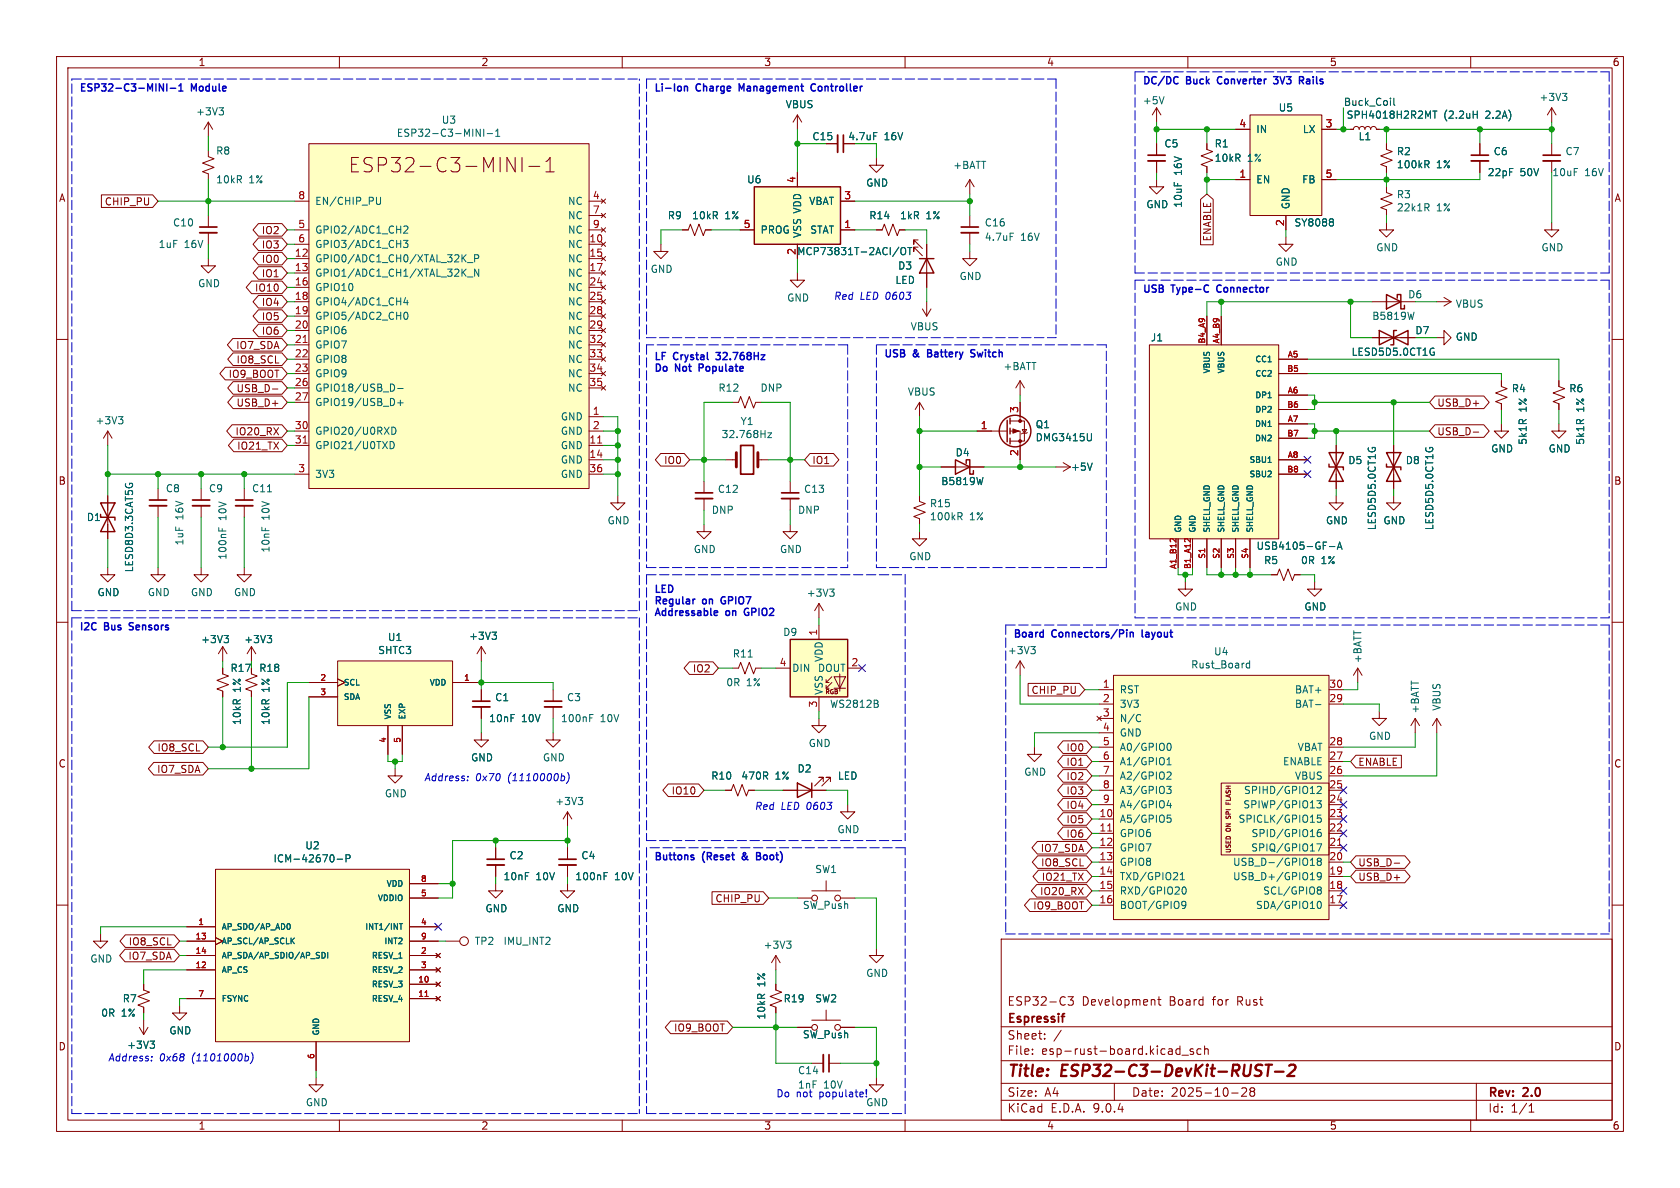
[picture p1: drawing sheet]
<svg xmlns="http://www.w3.org/2000/svg" width="297mm" height="210mm" viewBox="0 0 297 210" stroke-linecap="round" stroke-linejoin="round" font-family="sans-serif">
<defs><g id="words">
<text font-size="3.5" fill="#840000" x="61.6" y="30.7">ESP32-C3-MINI-1</text>
<g font-size="2.8" fill="#840000">
<text x="178" y="190.9">Title:</text>
<text x="187.7" y="190.9">ESP32-C3-DevKit-RUST-2</text>
</g>
<g font-size="2.1" fill="#840000">
<text x="178" y="178">ESP32-C3</text>
<text x="191.2" y="178">Development</text>
<text x="206.7" y="178">Board</text>
<text x="214.5" y="178">for</text>
<text x="219" y="178">Rust</text>
<text x="178" y="184">Sheet:</text>
<text x="178" y="181.2">Espressif</text>
<text x="178" y="186.7">File:</text>
<text x="184.1" y="186.7">esp-rust-board.kicad_sch</text>
<text x="178" y="196.9">KiCad</text>
<text x="178" y="194.1">Size:</text>
<text x="184.7" y="194.1">A4</text>
<text x="185.7" y="196.9">E.D.A.</text>
<text x="193.3" y="196.9">9.0.4</text>
<text x="200" y="194.1">Date:</text>
<text x="207" y="194.1">2025-10-28</text>
<text x="263" y="194.3">Rev:</text>
<text x="263" y="196.9">Id:</text>
<text x="267.1" y="196.9">1/1</text>
<text x="269.4" y="194.3">2.0</text>
</g>
<g font-size="1.8" fill="#840000">
<text x="35" y="11.9">1</text>
<text x="85" y="11.9">2</text>
<text x="135" y="11.9">3</text>
<text x="185" y="11.9">4</text>
<text x="235" y="11.9">5</text>
<text x="285" y="11.9">6</text>
<text x="10.3" y="35.9">A</text>
<text x="285.3" y="35.9">A</text>
<text x="18.4" y="36.5">CHIP_PU</text>
<text x="46.2" y="41.6">IO2</text>
<text x="46.2" y="46.7">IO0</text>
<text x="46.2" y="44.1">IO3</text>
<text x="214.3" y="42.8" transform="rotate(-90 214.3 42.8)">ENABLE</text>
<text x="45" y="51.8">IO10</text>
<text x="46.2" y="49.2">IO1</text>
<text x="46.2" y="54.3">IO4</text>
<text x="46.2" y="59.4">IO6</text>
<text x="46.2" y="56.8">IO5</text>
<text x="41.6" y="61.9">IO7_SDA</text>
<text x="41.7" y="64.5">IO8_SCL</text>
<text x="40.3" y="67">IO9_BOOT</text>
<text x="41.7" y="69.5">USB_D-</text>
<text x="41.5" y="77.2">IO20_RX</text>
<text x="41.7" y="72.1">USB_D+</text>
<text x="254" y="77.2">USB_D-</text>
<text x="254" y="72.1">USB_D+</text>
<text x="41.8" y="79.7">IO21_TX</text>
<text x="117.3" y="82.2">IO0</text>
<text x="143.5" y="82.2">IO1</text>
<text x="10.3" y="85.9">B</text>
<text x="285.3" y="85.9">B</text>
<text x="40.6" y="119">R17</text>
<text x="122.4" y="119.1">IO2</text>
<text x="182.3" y="122.9">CHIP_PU</text>
<text x="10.3" y="135.9">C</text>
<text x="27.7" y="136.8">IO7_SDA</text>
<text x="27.7" y="133">IO8_SCL</text>
<text x="188.4" y="135.6">IO1</text>
<text x="188.4" y="133">IO0</text>
<text x="240" y="135.6">ENABLE</text>
<text x="285.3" y="135.9">C</text>
<text x="118.6" y="140.7">IO10</text>
<text x="188.4" y="140.7">IO3</text>
<text x="188.4" y="138.1">IO2</text>
<text x="188.4" y="143.2">IO4</text>
<text x="188.4" y="145.7">IO5</text>
<text x="188.4" y="148.3">IO6</text>
<text x="183.9" y="150.8">IO7_SDA</text>
<text x="183.9" y="153.4">IO8_SCL</text>
<text x="184.1" y="155.9">IO21_TX</text>
<text x="240" y="153.4">USB_D-</text>
<text x="240" y="155.9">USB_D+</text>
<text x="126.4" y="159.7">CHIP_PU</text>
<text x="182.6" y="161">IO9_BOOT</text>
<text x="183.8" y="158.4">IO20_RX</text>
<text x="22.7" y="167.3">IO8_SCL</text>
<text x="22.6" y="169.9">IO7_SDA</text>
<text x="10.3" y="185.9">D</text>
<text x="119.1" y="182.6">IO9_BOOT</text>
<text x="285.3" y="185.9">D</text>
<text x="35" y="199.9">1</text>
<text x="85" y="199.9">2</text>
<text x="135" y="199.9">3</text>
<text x="185" y="199.9">4</text>
<text x="235" y="199.9">5</text>
<text x="285" y="199.9">6</text>
</g>
<g font-size="1.8" fill="#0000c2">
<text x="14" y="16.3">ESP32-C3-MINI-1</text>
<text x="33.9" y="16.3">Module</text>
<text x="115.6" y="16.3">Li-Ion</text>
<text x="123.2" y="16.3">Charge</text>
<text x="131.2" y="16.3">Management</text>
<text x="144.5" y="16.3">Controller</text>
<text x="201.9" y="15">DC/DC</text>
<text x="209.8" y="15">Buck</text>
<text x="215.8" y="15">Converter</text>
<text x="226.3" y="15">3V3</text>
<text x="231.3" y="15">Rails</text>
<text x="147.3" y="53.1">Red</text>
<text x="152" y="53.1">LED 0603</text>
<text x="201.9" y="51.8">USB</text>
<text x="207.2" y="51.8">Type-C</text>
<text x="215.7" y="51.8">Connector</text>
<text x="115.6" y="63.7">LF</text>
<text x="115.6" y="65.8">Do</text>
<text x="119.2" y="63.7">Crystal</text>
<text x="119.5" y="65.8">Not</text>
<text x="124.1" y="65.8">Populate</text>
<text x="127.2" y="63.7">32.768Hz</text>
<text x="156.2" y="63.3">USB</text>
<text x="161.5" y="63.3">&amp;</text>
<text x="164.5" y="63.3">Battery</text>
<text x="172.7" y="63.3">Switch</text>
<text x="115.6" y="104.9">LED</text>
<text x="115.6" y="106.9">Regular</text>
<text x="124.3" y="106.9">on</text>
<text x="128.1" y="106.9">GPIO7</text>
<text x="14" y="111.5">I2C</text>
<text x="18.5" y="111.5">Bus</text>
<text x="23.5" y="111.5">Sensors</text>
<text x="115.6" y="109">Addressable</text>
<text x="128.4" y="109">on</text>
<text x="132.2" y="109">GPIO2</text>
<text x="179.1" y="112.8">Board</text>
<text x="186" y="112.8">Connectors/Pin</text>
<text x="202.5" y="112.8">layout</text>
<text x="74.9" y="138.2">Address:</text>
<text x="84" y="138.2">0x70</text>
<text x="89.9" y="138.2">(1110000b)</text>
<text x="133.3" y="143.3">Red</text>
<text x="138" y="143.3">LED 0603</text>
<text x="115.6" y="152.2">Buttons</text>
<text x="124.2" y="152.2">(Reset</text>
<text x="131.8" y="152.2">&amp;</text>
<text x="134.8" y="152.2">Boot)</text>
<text x="19" y="187.7">Address:</text>
<text x="28.1" y="187.7">0x68</text>
<text x="34" y="187.7">(1101000b)</text>
<text x="137.2" y="194.1">Do</text>
<text x="140.7" y="194.1">not</text>
<text x="144.9" y="194.1">populate!</text>
<text x="145.6" y="192.6">10V</text>
<text x="153" y="195.8">GND</text>
</g>
<g font-size="1.8" fill="#006464">
<text x="34.6" y="20.6">+3V3</text>
<text x="78" y="22.1">U3</text>
<text x="138.8" y="19.3">VBUS</text>
<text x="201.9" y="18.6">+5V</text>
<text x="222" y="23.7">IN</text>
<text x="226" y="19.9">U5</text>
<text x="230.2" y="23.7">LX</text>
<text x="238" y="21.2">SPH4018H2R2MT</text>
<text x="255.2" y="21.2">(2.2uH</text>
<text x="262.7" y="21.2">2.2A)</text>
<text x="272.1" y="18.1">+3V3</text>
<text x="38.1" y="27.5">R8</text>
<text x="70.1" y="24.4">ESP32-C3-MINI-1</text>
<text x="143.5" y="25">C15</text>
<text x="149.9" y="25">4.7uF</text>
<text x="156.3" y="25">16V</text>
<text x="205.7" y="26.3">C5</text>
<text x="214.6" y="26.3">R1</text>
<text x="214.6" y="28.8">10kR</text>
<text x="220.5" y="28.8">1%</text>
<text x="240.1" y="25">L1</text>
<text x="246.8" y="27.6">R2</text>
<text x="246.8" y="29.9">100kR</text>
<text x="253.9" y="29.9">1%</text>
<text x="264" y="27.6">C6</text>
<text x="276.7" y="27.6">C7</text>
<text x="38.1" y="32.6">10kR</text>
<text x="44" y="32.6">1%</text>
<text x="132" y="32.6">U6</text>
<text x="153" y="33.2">GND</text>
<text x="168.4" y="30.1">+BATT</text>
<text x="209.1" y="31" transform="rotate(-90 209.1 31)">16V</text>
<text x="222" y="32.6">EN</text>
<text x="230.1" y="32.6">FB</text>
<text x="246.8" y="35.3">R3</text>
<text x="262.9" y="31.3">22pF</text>
<text x="268.7" y="31.3">50V</text>
<text x="274.3" y="31.3">10uF</text>
<text x="280.2" y="31.3">16V</text>
<text x="30.5" y="40.2">C10</text>
<text x="55.6" y="36.4">EN/CHIP_PU</text>
<text x="55.6" y="41.5">GPIO2/ADC1_CH2</text>
<text x="100.3" y="36.4">NC</text>
<text x="100.3" y="39">NC</text>
<text x="100.3" y="41.5">NC</text>
<text x="118" y="39">R9</text>
<text x="122.3" y="39">10kR</text>
<text x="128.1" y="39">1%</text>
<text x="134.4" y="41.5">PROG</text>
<text x="143" y="36.4">VBAT</text>
<text x="143.1" y="41.5">STAT</text>
<text x="153.6" y="39">R14</text>
<text x="159" y="39">1kR</text>
<text x="163.7" y="39">1%</text>
<text x="174" y="40.2">C16</text>
<text x="202.6" y="37">GND</text>
<text x="209.1" y="36.8" transform="rotate(-90 209.1 36.8)">10uF</text>
<text x="228.2" y="37.1" transform="rotate(-90 228.2 37.1)">GND</text>
<text x="228.7" y="40.2">SY8088</text>
<text x="246.8" y="37.6">22k1R</text>
<text x="253.9" y="37.6">1%</text>
<text x="27.9" y="44">1uF</text>
<text x="32.6" y="44">16V</text>
<text x="55.6" y="44">GPIO3/ADC1_CH3</text>
<text x="55.6" y="46.6">GPIO0/ADC1_CH0/XTAL_32K_P</text>
<text x="100.3" y="44">NC</text>
<text x="100.3" y="46.6">NC</text>
<text x="140.8" y="45.3">MCP73831T-2ACI/OT</text>
<text x="141.8" y="42.2" transform="rotate(-90 141.8 42.2)">VSS VDD</text>
<text x="158.7" y="47.9">D3</text>
<text x="174" y="42.8">4.7uF</text>
<text x="180.4" y="42.8">16V</text>
<text x="225.4" y="47.2">GND</text>
<text x="243.2" y="44.6">GND</text>
<text x="272.4" y="44.6">GND</text>
<text x="34.9" y="51">GND</text>
<text x="55.6" y="49.1">GPIO1/ADC1_CH1/XTAL_32K_N</text>
<text x="55.6" y="51.7">GPIO10</text>
<text x="100.3" y="49.1">NC</text>
<text x="100.3" y="51.7">NC</text>
<text x="114.9" y="48.4">GND</text>
<text x="139.1" y="53.5">GND</text>
<text x="158.2" y="50.4">LED</text>
<text x="169.5" y="49.7">GND</text>
<text x="248.8" y="52.9">D6</text>
<text x="55.6" y="54.2">GPIO4/ADC1_CH4</text>
<text x="55.6" y="56.7">GPIO5/ADC2_CH0</text>
<text x="55.6" y="59.3">GPIO6</text>
<text x="100.3" y="54.2">NC</text>
<text x="100.3" y="56.7">NC</text>
<text x="100.3" y="59.3">NC</text>
<text x="160.9" y="58.6">VBUS</text>
<text x="242.5" y="56.7">B5819W</text>
<text x="250.1" y="59.3">D7</text>
<text x="257.3" y="54.6">VBUS</text>
<text x="55.6" y="61.8">GPIO7</text>
<text x="55.6" y="64.4">GPIO8</text>
<text x="100.3" y="61.8">NC</text>
<text x="100.3" y="64.4">NC</text>
<text x="177.3" y="65.6">+BATT</text>
<text x="203.3" y="60.6">J1</text>
<text x="238.8" y="63.1">LESD5D5.0CT1G</text>
<text x="257.3" y="60.4">GND</text>
<text x="55.6" y="66.9">GPIO9</text>
<text x="55.6" y="69.4">GPIO18/USB_D-</text>
<text x="55.6" y="72">GPIO19/USB_D+</text>
<text x="100.3" y="66.9">NC</text>
<text x="100.3" y="69.4">NC</text>
<text x="126.9" y="69.4">R12</text>
<text x="134.3" y="69.4">DNP</text>
<text x="160.4" y="70.1">VBUS</text>
<text x="267.2" y="69.5">R4</text>
<text x="277.3" y="69.5">R6</text>
<text x="16.8" y="75.2">+3V3</text>
<text x="55.6" y="77.1">GPIO20/U0RXD</text>
<text x="99.1" y="74.5">GND</text>
<text x="99.1" y="77.1">GND</text>
<text x="127.5" y="77.6">32.768Hz</text>
<text x="130.8" y="75.3">Y1</text>
<text x="183" y="75.9">Q1</text>
<text x="270.1" y="72.8" transform="rotate(-90 270.1 72.8)">1%</text>
<text x="280.3" y="72.8" transform="rotate(-90 280.3 72.8)">1%</text>
<text x="55.6" y="79.6">GPIO21/U0TXD</text>
<text x="99.1" y="79.6">GND</text>
<text x="99.1" y="82.1">GND</text>
<text x="168.8" y="80.9">D4</text>
<text x="183" y="78.2">DMG3415U</text>
<text x="189.2" y="83.4">+5V</text>
<text x="238.3" y="82.2">D5</text>
<text x="248.4" y="82.2">D8</text>
<text x="263.5" y="80.2">GND</text>
<text x="270.1" y="78.7" transform="rotate(-90 270.1 78.7)">5k1R</text>
<text x="273.7" y="80.2">GND</text>
<text x="280.3" y="78.7" transform="rotate(-90 280.3 78.7)">5k1R</text>
<text x="29.2" y="87.2">C8</text>
<text x="36.8" y="87.2">C9</text>
<text x="44.5" y="87.2">C11</text>
<text x="55.6" y="84.7">3V3</text>
<text x="99.1" y="84.7">GND</text>
<text x="126.8" y="87.3">C12</text>
<text x="142" y="87.3">C13</text>
<text x="164.3" y="89.9">R15</text>
<text x="166.3" y="86">B5819W</text>
<text x="15.2" y="92.3">D1</text>
<text x="32.6" y="91.9" transform="rotate(-90 32.6 91.9)">16V</text>
<text x="40.2" y="92" transform="rotate(-90 40.2 92)">10V</text>
<text x="47.9" y="92" transform="rotate(-90 47.9 92)">10V</text>
<text x="107.3" y="92.9">GND</text>
<text x="125.7" y="91">DNP</text>
<text x="141" y="91">DNP</text>
<text x="164.3" y="92.2">100kR</text>
<text x="171.4" y="92.2">1%</text>
<text x="234.3" y="92.9">GND</text>
<text x="243.4" y="93.8" transform="rotate(-90 243.4 93.8)">LESD5D5.0CT1G</text>
<text x="244.5" y="92.9">GND</text>
<text x="253.6" y="93.8" transform="rotate(-90 253.6 93.8)">LESD5D5.0CT1G</text>
<text x="23.7" y="101.3" transform="rotate(-90 23.7 101.3)">LESD8D3.3CAT5G</text>
<text x="32.6" y="96.5" transform="rotate(-90 32.6 96.5)">1uF</text>
<text x="40.2" y="99.1" transform="rotate(-90 40.2 99.1)">100nF</text>
<text x="47.9" y="97.8" transform="rotate(-90 47.9 97.8)">10nF</text>
<text x="122.6" y="98">GND</text>
<text x="137.8" y="98">GND</text>
<text x="160.7" y="99.2">GND</text>
<text x="222" y="97.4">USB4105-GF-A</text>
<text x="223.4" y="99.9">R5</text>
<text x="229.9" y="99.9">0R</text>
<text x="233.5" y="99.9">1%</text>
<text x="17.1" y="105.6">GND</text>
<text x="26" y="105.6">GND</text>
<text x="33.7" y="105.6">GND</text>
<text x="41.3" y="105.6">GND</text>
<text x="142.5" y="105.7">+3V3</text>
<text x="35.5" y="113.9">+3V3</text>
<text x="43.1" y="113.9">+3V3</text>
<text x="68.5" y="113.5">U1</text>
<text x="82.8" y="113.3">+3V3</text>
<text x="138.4" y="112.6">D9</text>
<text x="207.6" y="108.1">GND</text>
<text x="230.5" y="108.1">GND</text>
<text x="45.7" y="119">R18</text>
<text x="66.8" y="115.8">SHTC3</text>
<text x="129.4" y="116.4">R11</text>
<text x="140" y="119">DIN</text>
<text x="144.5" y="119">DOUT</text>
<text x="145.6" y="117.1" transform="rotate(-90 145.6 117.1)">VDD</text>
<text x="178.1" y="115.8">+3V3</text>
<text x="210.5" y="118.4">Rust_Board</text>
<text x="214.5" y="116.1">U4</text>
<text x="240.9" y="117.3" transform="rotate(-90 240.9 117.3)">+BATT</text>
<text x="42.8" y="122.4" transform="rotate(-90 42.8 122.4)">1%</text>
<text x="47.9" y="122.4" transform="rotate(-90 47.9 122.4)">1%</text>
<text x="87.4" y="124.2">C1</text>
<text x="100.1" y="124.2">C3</text>
<text x="128.3" y="121.5">0R</text>
<text x="131.9" y="121.5">1%</text>
<text x="145.6" y="122.9" transform="rotate(-90 145.6 122.9)">VSS</text>
<text x="146.6" y="125.3">WS2812B</text>
<text x="197.9" y="122.8">RST</text>
<text x="197.9" y="125.3">3V3</text>
<text x="228.8" y="122.8">BAT+</text>
<text x="228.8" y="125.3">BAT-</text>
<text x="254.9" y="125.7" transform="rotate(-90 254.9 125.7)">VBUS</text>
<text x="42.8" y="128.3" transform="rotate(-90 42.8 128.3)">10kR</text>
<text x="47.9" y="128.3" transform="rotate(-90 47.9 128.3)">10kR</text>
<text x="86.4" y="127.9">10nF</text>
<text x="92.2" y="127.9">10V</text>
<text x="99.1" y="127.9">100nF</text>
<text x="106.1" y="127.9">10V</text>
<text x="197.9" y="127.9">N/C</text>
<text x="197.9" y="130.4">GND</text>
<text x="241.9" y="131">GND</text>
<text x="251.1" y="126.2" transform="rotate(-90 251.1 126.2)">+BATT</text>
<text x="83.2" y="134.8">GND</text>
<text x="95.9" y="134.8">GND</text>
<text x="140.9" y="136.8">D2</text>
<text x="142.9" y="132.3">GND</text>
<text x="181" y="137.3">GND</text>
<text x="197.9" y="132.9">A0/GPIO0</text>
<text x="197.9" y="135.5">A1/GPIO1</text>
<text x="226.7" y="135.5">ENABLE</text>
<text x="229.3" y="132.9">VBAT</text>
<text x="67.9" y="141.1">GND</text>
<text x="98.1" y="142.5">+3V3</text>
<text x="125.6" y="138">R10</text>
<text x="131" y="138">470R</text>
<text x="137" y="138">1%</text>
<text x="148" y="138">LED</text>
<text x="197.9" y="138">A2/GPIO2</text>
<text x="197.9" y="140.6">A3/GPIO3</text>
<text x="197.9" y="143.1">A4/GPIO4</text>
<text x="219.7" y="143.1">SPIWP/GPIO13</text>
<text x="219.8" y="140.6">SPIHD/GPIO12</text>
<text x="228.8" y="138">VBUS</text>
<text x="148" y="147.5">GND</text>
<text x="197.9" y="145.6">A5/GPIO5</text>
<text x="197.9" y="148.2">GPIO6</text>
<text x="218.9" y="145.6">SPICLK/GPIO15</text>
<text x="221.2" y="148.2">SPID/GPIO16</text>
<text x="48.2" y="152.7">ICM-42670-P</text>
<text x="53.9" y="150.3">U2</text>
<text x="88.9" y="155.8">10nF</text>
<text x="90" y="152.1">C2</text>
<text x="94.7" y="155.8">10V</text>
<text x="101.6" y="155.8">100nF</text>
<text x="102.7" y="152.1">C4</text>
<text x="108.6" y="155.8">10V</text>
<text x="144" y="154.5">SW1</text>
<text x="197.9" y="150.7">GPIO7</text>
<text x="197.9" y="153.3">GPIO8</text>
<text x="197.9" y="155.8">TXD/GPIO21</text>
<text x="217.9" y="153.3">USB_D-/GPIO18</text>
<text x="217.9" y="155.8">USB_D+/GPIO19</text>
<text x="221.1" y="150.7">SPIQ/GPIO17</text>
<text x="85.7" y="161.5">GND</text>
<text x="98.4" y="161.5">GND</text>
<text x="141.8" y="160.9">SW_Push</text>
<text x="197.9" y="158.3">RXD/GPIO20</text>
<text x="197.9" y="160.9">BOOT/GPIO9</text>
<text x="221.9" y="160.9">SDA/GPIO10</text>
<text x="223.2" y="158.3">SCL/GPIO8</text>
<text x="83.8" y="167.2">TP2</text>
<text x="88.9" y="167.2">IMU_INT2</text>
<text x="134.9" y="167.9">+3V3</text>
<text x="15.9" y="170.4">GND</text>
<text x="153" y="172.9">GND</text>
<text x="17.8" y="179.9">0R</text>
<text x="21.4" y="179.9">1%</text>
<text x="21.6" y="177.4">R7</text>
<text x="135.5" y="174.4" transform="rotate(-90 135.5 174.4)">1%</text>
<text x="138.4" y="177.4">R19</text>
<text x="144" y="177.4">SW2</text>
<text x="22.4" y="185.6">+3V3</text>
<text x="29.8" y="183.1">GND</text>
<text x="135.5" y="180.3" transform="rotate(-90 135.5 180.3)">10kR</text>
<text x="141.8" y="183.7">SW_Push</text>
<text x="141" y="190.1">C14</text>
<text x="54" y="195.8">GND</text>
<text x="141" y="192.6">1nF</text>
</g>
<g font-size="1.8" fill="#a90000">
<text x="219" y="22.6">4</text>
<text x="234.2" y="22.6">3</text>
<text x="52.6" y="35.3">8</text>
<text x="104.7" y="35.3">4</text>
<text x="140.7" y="32.5" transform="rotate(-90 140.7 32.5)">4</text>
<text x="149.2" y="35.3">3</text>
<text x="219" y="31.5">1</text>
<text x="234.2" y="31.5">5</text>
<text x="52.6" y="40.4">5</text>
<text x="104.7" y="37.8">7</text>
<text x="104.7" y="40.4">9</text>
<text x="131.4" y="40.4">5</text>
<text x="149.2" y="40.4">1</text>
<text x="227.1" y="40.1" transform="rotate(-90 227.1 40.1)">2</text>
<text x="52" y="45.5">12</text>
<text x="52.6" y="42.9">6</text>
<text x="104.1" y="42.9">10</text>
<text x="104.1" y="45.5">15</text>
<text x="140.7" y="45.2" transform="rotate(-90 140.7 45.2)">2</text>
<text x="52" y="48">13</text>
<text x="52" y="50.5">16</text>
<text x="52" y="53.1">18</text>
<text x="104.1" y="48">17</text>
<text x="104.1" y="50.5">24</text>
<text x="104.1" y="53.1">25</text>
<text x="52" y="55.6">19</text>
<text x="52" y="58.2">20</text>
<text x="104.1" y="55.6">28</text>
<text x="104.1" y="58.2">29</text>
<text x="52" y="60.7">21</text>
<text x="52" y="63.2">22</text>
<text x="52" y="65.8">23</text>
<text x="104.1" y="60.7">32</text>
<text x="104.1" y="63.2">33</text>
<text x="104.1" y="65.8">34</text>
<text x="52" y="68.3">26</text>
<text x="52" y="70.9">27</text>
<text x="104.1" y="68.3">35</text>
<text x="52" y="75.9">30</text>
<text x="104.7" y="73.4">1</text>
<text x="104.7" y="75.9">2</text>
<text x="173.3" y="75.9">1</text>
<text x="180.1" y="73.1" transform="rotate(-90 180.1 73.1)">3</text>
<text x="52" y="78.5">31</text>
<text x="52.6" y="83.6">3</text>
<text x="104.1" y="78.5">11</text>
<text x="104.1" y="81">14</text>
<text x="104.1" y="83.6">36</text>
<text x="180.1" y="80.7" transform="rotate(-90 180.1 80.7)">2</text>
<text x="144.5" y="112.5" transform="rotate(-90 144.5 112.5)">1</text>
<text x="137.7" y="117.9">4</text>
<text x="150.4" y="117.9">2</text>
<text x="144.5" y="125.2" transform="rotate(-90 144.5 125.2)">3</text>
<text x="194.9" y="121.7">1</text>
<text x="194.9" y="124.2">2</text>
<text x="234.9" y="121.7">30</text>
<text x="234.9" y="124.2">29</text>
<text x="194.9" y="126.7">3</text>
<text x="194.9" y="129.3">4</text>
<text x="194.9" y="131.8">5</text>
<text x="234.9" y="131.8">28</text>
<text x="194.9" y="134.4">6</text>
<text x="194.9" y="136.9">7</text>
<text x="234.9" y="134.4">27</text>
<text x="234.9" y="136.9">26</text>
<text x="194.9" y="139.4">8</text>
<text x="194.9" y="142">9</text>
<text x="234.9" y="139.4">25</text>
<text x="234.9" y="142">24</text>
<text x="194.3" y="144.5">10</text>
<text x="194.3" y="147.1">11</text>
<text x="194.3" y="149.6">12</text>
<text x="234.9" y="144.5">23</text>
<text x="234.9" y="147.1">22</text>
<text x="234.9" y="149.6">21</text>
<text x="194.3" y="152.1">13</text>
<text x="194.3" y="154.7">14</text>
<text x="234.9" y="152.1">20</text>
<text x="234.9" y="154.7">19</text>
<text x="194.3" y="157.2">15</text>
<text x="194.3" y="159.8">16</text>
<text x="234.9" y="157.2">18</text>
<text x="234.9" y="159.8">17</text>
</g>
<text font-size="1.8" fill="#0f0f0f" x="237.5" y="18.8">Buck_Coil</text>
<g font-size="1.4" fill="#a90000">
<text x="213.1" y="60.8" transform="rotate(-90 213.1 60.8)">B4_A9</text>
<text x="215.6" y="60.8" transform="rotate(-90 215.6 60.8)">A4_B9</text>
<text x="227.5" y="65.8">B5</text>
<text x="227.6" y="63.2">A5</text>
<text x="227.6" y="69.6">A6</text>
<text x="227.5" y="72.1">B6</text>
<text x="227.5" y="77.2">B7</text>
<text x="227.6" y="74.7">A7</text>
<text x="227.5" y="83.6">B8</text>
<text x="227.6" y="81">A8</text>
<text x="208" y="100.7" transform="rotate(-90 208 100.7)">A1_B12</text>
<text x="210.6" y="100.7" transform="rotate(-90 210.6 100.7)">B1_A12</text>
<text x="213.1" y="98.9" transform="rotate(-90 213.1 98.9)">S1</text>
<text x="215.6" y="98.9" transform="rotate(-90 215.6 98.9)">S2</text>
<text x="218.2" y="98.9" transform="rotate(-90 218.2 98.9)">S3</text>
<text x="220.7" y="98.9" transform="rotate(-90 220.7 98.9)">S4</text>
<text x="56.5" y="120.4">2</text>
<text x="56.5" y="122.9">3</text>
<text x="81.9" y="120.4">1</text>
<text x="68.3" y="131.4" transform="rotate(-90 68.3 131.4)">4</text>
<text x="70.9" y="131.4" transform="rotate(-90 70.9 131.4)">5</text>
<text x="74.3" y="156">8</text>
<text x="74.3" y="158.5">5</text>
<text x="34.5" y="166.1">13</text>
<text x="34.9" y="163.6">1</text>
<text x="74.3" y="163.6">4</text>
<text x="74.3" y="166.1">9</text>
<text x="34.5" y="168.7">14</text>
<text x="34.5" y="171.2">12</text>
<text x="73.8" y="173.7">10</text>
<text x="74.3" y="168.7">2</text>
<text x="74.3" y="171.2">3</text>
<text x="34.9" y="176.3">7</text>
<text x="73.8" y="176.3">11</text>
<text x="55.6" y="187.3" transform="rotate(-90 55.6 187.3)">6</text>
</g>
<g font-size="1.4" fill="#006464">
<text x="221.8" y="64.2">CC1</text>
<text x="214.1" y="66.1" transform="rotate(-90 214.1 66.1)">VBUS</text>
<text x="216.6" y="66.1" transform="rotate(-90 216.6 66.1)">VBUS</text>
<text x="221.8" y="66.8">CC2</text>
<text x="221.8" y="70.6">DP1</text>
<text x="221.7" y="75.7">DN1</text>
<text x="221.8" y="73.1">DP2</text>
<text x="220.8" y="82">SBU1</text>
<text x="221.7" y="78.2">DN2</text>
<text x="220.8" y="84.6">SBU2</text>
<text x="209" y="94.2" transform="rotate(-90 209 94.2)">GND</text>
<text x="211.6" y="94.2" transform="rotate(-90 211.6 94.2)">GND</text>
<text x="214.1" y="94.2" transform="rotate(-90 214.1 94.2)">SHELL_GND</text>
<text x="216.6" y="94.2" transform="rotate(-90 216.6 94.2)">SHELL_GND</text>
<text x="219.2" y="94.2" transform="rotate(-90 219.2 94.2)">SHELL_GND</text>
<text x="221.7" y="94.2" transform="rotate(-90 221.7 94.2)">SHELL_GND</text>
<text x="60.7" y="121.4">SCL</text>
<text x="60.7" y="123.9">SDA</text>
<text x="75.8" y="121.4">VDD</text>
<text x="69.3" y="127.3" transform="rotate(-90 69.3 127.3)">VSS</text>
<text x="71.9" y="127.3" transform="rotate(-90 71.9 127.3)">EXP</text>
<text x="66.7" y="159.5">VDDIO</text>
<text x="68.2" y="156.9">VDD</text>
<text x="39.1" y="164.6">AP_SDO/AP_AD0</text>
<text x="39.1" y="167.1">AP_SCL/AP_SCLK</text>
<text x="64.4" y="164.6">INT1/INT</text>
<text x="67.8" y="167.1">INT2</text>
<text x="39.1" y="169.6">AP_SDA/AP_SDIO/AP_SDI</text>
<text x="39.1" y="172.2">AP_CS</text>
<text x="65.6" y="169.6">RESV_1</text>
<text x="65.6" y="172.2">RESV_2</text>
<text x="39.1" y="177.3">FSYNC</text>
<text x="65.6" y="174.7">RESV_3</text>
<text x="65.6" y="177.3">RESV_4</text>
<text x="56.6" y="183.1" transform="rotate(-90 56.6 183.1)">GND</text>
</g>
<g font-size="1.1" fill="#840000">
<text x="145.8" y="122.9">RGB</text>
<text x="217.8" y="141.6" transform="rotate(-90 217.8 141.6)">FLASH</text>
<text x="217.8" y="147" transform="rotate(-90 217.8 147)">ON</text>
<text x="217.8" y="144.4" transform="rotate(-90 217.8 144.4)">SPI</text>
<text x="217.8" y="150.9" transform="rotate(-90 217.8 150.9)">USED</text>
</g>
</g></defs>
<g fill="none" stroke="#840000" stroke-width=".18">
<path d="M10 10h277v190h-277zM12 12h273v186h-273zM60 10v2M110 10v2M160 10v2M210 10v2M260 10v2M163.1 54.6l.7 1.3M163.8 53.3v2.6M164.6 54.6l-.8 1.3M10 60h2M285 60h2"/>
<path d="M35.6 86.4v2M35.6 89.4v2M10 110h2M44.4 114.3l-.7 1.3M44.4 114.3l.8 1.3M44.4 114.3v2.5M285 110h2M10 160h2M177 166h108v32h-108zM188.8 176.2h.9l-.5 .6 .5 .1v.7l-.2 .1h-.5l-.2-.1M204.7 176.7h.5M204.9 176.2v1.3l.3 .2"/>
<path d="M285 160h2M60 198v2M110 198v2M160 198v2M177 194.5h108M177 191.5h108M177 187.5h108M177 181.5h108M182.5 186.3v.1M182.5 185.5v.1M184.7 183.6v.1M184.7 182.8v.1"/>
<path d="M187.6 182.1l-1.3 2M197 191.5v3M208 186.3h.6M208 185.5h.6M208.6 184.9v1.5M209 186.5h1.1M210 198v2M211 185.5l-.4-.1-.2 .2 .1 .2 .5 .2v.3h-.6M212.3 185.5l-.4-.1-.3 .3v.4l.1 .2h.6M213 185.5l.2-.1 .3 .1 .1 .9M213 184.9v1.5M217.7 193.2h1.2"/>
<path d="M219.5 192.4l.6-.1 .2 .1 .1 .3-.9 1.1h.9M221.2 192.9l-.2-.2 .2-.4 .5 .1 .1 .2-.3 .3M221.2 192.9l-.2 .3v.5l.2 .1 .5-.1 .1-.2-.1-.4-.2-.2M221.2 192.9h.3M260 198v2M261 191.5v6.5M270.3 196.6h.9M270.3 195.5l.4-.4v1.5"/>
</g>
<path d="M222.3 189.2l.4 .1a.49 .49 0 0 1 .3 .5 .49 .49 0 0 1-.5 .4M222.4 188.2l.8 .1M223.7 188.2h1.2M224.3 188.2l-.2 2M225.4 189.4h1.5M227.9 188.4l.3-.2h.5a.45 .45 0 0 1 .3 .6l-.1 .3-1.3 1.1h1.2" fill="none" stroke="#840000" stroke-width=".4"/>
<path d="M34 88.4h3.1M187.6 179.7h.6M188.1 179.2h.1" fill="none" stroke="#840000" stroke-width=".3"/>
<path d="M38.7 93.3v.6M39.3 93.4v.5M47.2 112.3h.8l-.4 .5M47.8 112.8l.2 .3v.3l-.2 .2" fill="none" stroke="#006464" stroke-width=".18"/>
<path d="M34 89.4h3.1" fill="none" stroke="#840000" stroke-width=".33"/>
<path d="M196.8 119.4h38.1v43.2h-38.1z" fill="#ffffc2"/>
<g fill="none" stroke="#840000" stroke-width=".18">
<path d="M274.3 19.1v2.5M274.3 19.1l-.7 1.2M274.3 19.1l.8 1.2M238.8 22.9h.5l.1-.4 .4-.1 .3 .1 .2 .4 .1-.4 .4-.1 .3 .1 .2 .4 .1-.4 .4-.1 .4 .1 .1 .4 .2-.4 .3-.1 .4 .1 .1 .4h.5M245.1 39.4v1.2h1.3l-1.3 1.3-1.3-1.3h1.3M245.1 33v1l1 .4-2 .8 2 .7-2 .8 1 .4v1M245.1 25.4v1l1 .4-2 .8 2 .7-2 .8 1 .4v1M274.3 39.4v1.2h1.3l-1.3 1.3-1.3-1.3h1.3M274.3 25.4v2M274.3 28.4v2.1M196.8 119.4h38.1v43.2h-38.1zM138.4 139.7h7.6"/>
<path d="M144.8 127v1.3h1.2l-1.2 1.2-1.3-1.2h1.3M145.5 138.2v-.8h-.7h.7l-1.5 1.5M146.8 138.2v-.8h-.8h.8l-1.5 1.5M193.9 126.6l.8 .8M194.3 121.9h2.5M194.3 124.5h2.5M194.3 127h2.5M194.3 129.5h2.5M194.3 132.1h2.5M194.3 134.6h2.5M194.3 137.2h2.5M194.3 139.7h2.5"/>
<path d="M194.7 126.6l-.8 .8M215.9 138.4h19v12.7h-19zM234.9 121.9h2.6M234.9 124.5h2.6M234.9 132.1h2.6M234.9 134.6h2.6M234.9 137.2h2.6M234.9 139.7h2.6M194.3 142.2h2.5M194.3 144.8h2.5M194.3 147.3h2.5M194.3 149.9h2.5"/>
<path d="M194.3 152.4h2.5M194.3 154.9h2.5M194.3 157.5h2.5M216.7 141.8v.4h.8M217.1 141.9v.3M234.9 142.2h2.6M234.9 144.8h2.6M234.9 147.3h2.6M234.9 149.9h2.6M234.9 152.4h2.6M234.9 154.9h2.6M234.9 157.5h2.6"/>
<path d="M137.2 174v1l1 .4-2.1 .7 2.1 .8-2.1 .8 1.1 .4v1M137.2 168.9v2.6M137.2 168.9l-.8 1.3M137.2 168.9l.7 1.3M146 178.6v1.7M154.9 167.6v1.3h1.3l-1.3 1.3-1.2-1.3h1.2M194.3 160h2.5M234.9 160h2.6M141 181.6h2.5M143.5 188h2M143.5 180.3h5.1M146.6 188h2"/>
<path d="M148.6 181.6h2.5"/>
<circle cx="144" cy="181.6" r=".51"/>
<circle cx="148.1" cy="181.6" r=".51"/>
</g>
<g fill="none" stroke="#006464" stroke-width=".18">
<path d="M253.3 19.6h.7M253.7 19.6v1.3M261.2 19.6v1.3M276.2 16.5h.8l-.4 .5M276.8 17l.2 .2v.3l-.2 .3M252.2 36.7l.4 .6M252.2 29.1l.4 .6M252.4 36l.2 .3v.3l-.2 .1M252.4 28.4l.2 .2v.3l-.2 .2M260.4 20.2h.8M220.3 117.8l.3 .3 .3-.1M220.9 116.8v1.3"/>
<path d="M220.9 117.3l-.3-.1-.3 .3M201.4 126.3l.3 .1M201.7 127.5l-.3 .1M206.3 139h.7l-.4 .5 .4 .1v.4l-.2 .3h-.4M206.3 135.2h.7M206.3 134.3l.4-.4v1.3M206.4 136.5h.4l.2 .3-.7 .9h.7M206.4 131.5l.2-.1a.68 .68 0 0 1 .5 .6 .68 .68 0 0 1-.5 .7l-.2-.2M232.6 124.6h.9M232.9 139.1l.4-.1 .3 .4-.8 .9h.8M206.4 144.6h.4l.2 .2-.1 .5h-.5M206.4 144.1h.6"/>
<path d="M206.6 141.5l-.3 .9h.8M206.9 142v.8M208.7 155.5h.7M208.7 154.6l.3-.4v1.3M209 157l.3-.2a.68 .68 0 0 1 .4 .6 .68 .68 0 0 1-.4 .7l-.3-.3M209.2 159.3l.4 .2a.84 .84 0 0 1-.3 1.1M209.6 159.9l-.2 .2h-.2M231.7 155.5h.7M231.7 153h.7M231.8 152l.2-.3v1.3M232.8 141.5h.8l-.4 .5 .3 .2v.5l-.2 .1-.5-.1M232.8 149.2h.9l-.6 1.2"/>
<path d="M233 159.5l.2-.2a.68 .68 0 0 1 .4 .7 .68 .68 0 0 1-.4 .6l-.2-.1M233 156.9l.3-.1 .2 .1 .1 .2-.3 .2M233 157.3h.1M233.1 152.3l-.2-.3 .2-.3h.2l.3 .3-.3 .3M233.1 152.3l-.2 .2v.4l.2 .1 .4-.1 .1-.2v-.2l-.3-.2M233.1 152.3h.2M233.1 157.3h.2M233.1 157.3l-.1 .1M233.3 157.3l.3 .3-.1 .3-.2 .2-.3-.1M233.5 146.6l-.4 .1a.86 .86 0 0 0 0 1.2l.4-.1 .1-.4-.3-.3-.3 .1-.1 .2M233.5 144.1h-.6v.6l.1-.1h.5l.1 .2-.1 .4-.2 .2-.4-.2M233.6 154.8l-.3 .2h-.3l-.1-.2 .1-.5 .3-.1 .2 .2a.84 .84 0 0 1-.3 1.1h-.2"/>
<path d="M139.1 166.4h.7l-.4 .4M139.6 166.8l.2 .3v.3l-.2 .2"/>
</g>
<path d="M195.8 146.9h.7M236.5 149.4h.7" fill="none" stroke="#a90000" stroke-width=".18"/>
<path d="M272.8 27.4h3M146.6 186.4v3.1" fill="none" stroke="#840000" stroke-width=".3"/>
<path d="M272.8 28.4h3M145.5 186.4v3.1" fill="none" stroke="#840000" stroke-width=".33"/>
<path d="M141 138.4l2.5 1.3-2.5 1.3zM143.5 138.4v2.6" fill="none" stroke="#840000" stroke-width=".25"/>
<path d="M139.7 113h10.2v10.2h-10.2z" fill="#ffffc2"/>
<g fill="none" stroke="#840000" stroke-width=".18">
<path d="M141 20.3l-.8 1.3M141 20.3l.7 1.3M141 20.3v2.6M154.9 27.9v1.3h1.3l-1.3 1.3-1.2-1.3h1.2M213.4 25.4v1l1 .4-2.1 .8 2.1 .7-2.1 .8 1.1 .4v1M116.8 43.2v1.3h1.3l-1.3 1.2-1.2-1.2h1.2M120.6 40.6h1.1l.3-1 .8 2.1 .8-2.1 .7 2.1 .4-1.1h1M141 48.3v1.2h1.2l-1.2 1.3-1.3-1.3h1.3M162.3 42.4h-.8v.8v-.8l1.6 1.5M162.3 43.7h-.8v.8v-.8l1.6 1.5M163.8 43.2v7.6M171.4 44.5v1.2h1.3l-1.3 1.3-1.2-1.3h1.2"/>
<path d="M242.6 59.7h7.6M242.6 53.3h7.6M254 59.7h1.3v-1.3l1.2 1.3-1.2 1.3v-1.3M254 53.3h2.5M255.3 52.6l1.2 .7M256.5 53.3l-1.2 .8M162.6 94v1.3h1.2l-1.2 1.2-1.3-1.2h1.3M162.6 87.6v1l1 .4-2.1 .8 2.1 .8-2.1 .7 1.1 .4v1M166.4 82.6h7.6M129.5 118.1h1.1l.3-1 .8 2 .8-2 .7 2 .4-1h1M137.2 118.1h2.5M144.8 110.5v2.5"/>
<path d="M147.1 119.6l-1.1 1.1v-.6M147.4 119.6h2.1l-1 2.1zM148.5 119.1v3.1M149.9 118.1h2.5M128.3 139.7h1l.4-1 .7 2 .8-2 .8 2 .3-1h1M144.8 123.2v2.5M146 120.7h.6M146 121.7h.6M147.1 120.7l-1.1 1v-.5M147.4 121.7h2.1M100.3 156.2v1.3h1.3l-1.3 1.3-1.2-1.3h1.2M100.3 143.5l-.7 1.3"/>
<path d="M100.3 143.5l.8 1.3M100.3 143.5v2.6M100.3 149.9v2M100.3 152.9v2M17.8 165.1v1.3h1.2l-1.2 1.2-1.3-1.2h1.3M25.4 174v1l1 .4-2 .7 2 .8-2 .8 1 .4v1M31.7 177.8v1.3h1.3l-1.3 1.2-1.2-1.2h1.2M24.6 181.6l.8 1.3M25.4 180.3v2.6M26.2 181.6l-.8 1.3"/>
</g>
<path d="M162.6 45.7h2.5M163.8 45.7l1.3 2.6h-2.5zM243.8 58.4v2.6l5.1-2.6v2.6zM245.1 52.1l2.5 1.2-2.5 1.3zM246.9 58.4h-.5v2.6h-.5M247 52.7v-.6h.6v2.5h.7v-.6M168.9 81.3l2.5 1.3-2.5 1.2zM170.8 81.9v-.6h.6v2.5h.7v-.6M139.7 113h10.2v10.2h-10.2z" fill="none" stroke="#840000" stroke-width=".25"/>
<g fill="none" stroke="#006464" stroke-width=".18">
<path d="M250 55.2l-.3 1.3M253.2 61.5l.3 .1M253.3 62.3h.3v.4l-.3 .1M169.7 91.3l.4 .6M169.8 90.6l.3 .3-.1 .3-.2 .1M173.8 84.4l-.3 1.3M132.3 116.1h.7M155.2 124.4l.1 .2-.1 .4M155.2 123.9v.4M102.2 141h.8l-.4 .4M102.8 141.4l.2 .3v.3l-.2 .2M106.8 154.9h.4"/>
<path d="M106.8 154.2h.6M26.5 184h.8l-.4 .5M27.1 184.5l.2 .3v.3l-.2 .2"/>
</g>
<path d="M98.8 151.9h3.1" fill="none" stroke="#840000" stroke-width=".3"/>
<path d="M98.8 152.9h3.1" fill="none" stroke="#840000" stroke-width=".33"/>
<path d="M38.1 153.7h34.3v30.5h-34.3z" fill="#ffffc2"/>
<g fill="none" stroke="#840000" stroke-width=".18">
<path d="M204.5 31.8v1.2h1.2l-1.2 1.3-1.3-1.3h1.3M204.5 25.4v2M204.5 28.4v2.1M227.3 41.9v1.3h1.3l-1.3 1.3-1.2-1.3h1.2M265.4 74.9v1.3h1.3l-1.3 1.3-1.2-1.3h1.2M275.6 67.3v1l1 .4-2 .8 2 .7-2 .8 1 .4v1M275.6 74.9v1.3h1.3l-1.3 1.3-1.3-1.3h1.3M39.4 118.1v1l1 .4-2 .8 2 .7-2 .8 1 .4v1M44.4 119.1l1.1 .4-2.1 .8 2.1 .7-2.1 .8 1 .4v1M69.8 135.9v1.3h1.3l-1.3 1.2-1.2-1.2h1.2M85.1 129.5v1.3h1.3l-1.3 1.3-1.3-1.3h1.3M85.1 121.9v2.1"/>
<path d="M85.1 125v2M97.8 129.5v1.3h1.3l-1.3 1.3-1.3-1.3h1.3M38.1 153.7h34.3v30.5h-34.3zM72.4 156.2h5.1M72.4 158.8h5.1M33 163.8h5.1M33 166.4h5.1M33 168.9h5.1M33 171.5h5.1M33 176.5h5.1M38.1 165.7l1.3 .7-1.3 .6M72.4 163.8h5.1"/>
<path d="M72.4 166.4h5.1M72.4 168.9h5.1M72.4 171.5h5.1M72.4 176.5h5.1M72.4 174h5.1M77.1 168.5l.8 .8M77.1 171.1l.8 .7M77.1 173.6l.8 .8M77.1 176.1l.8 .8M77.9 168.5l-.8 .8M77.9 171.1l-.8 .7M77.9 173.6l-.8 .8"/>
<path d="M77.9 176.1l-.8 .8M55.9 184.2v5"/>
</g>
<path d="M59.6 151.9h1M61.2 151.8l.6-.1 .1-.2-.1-.3-.6-.1v1.3M51.1 163.3a.64 .64 0 0 1 0 1M51.6 166.3l.4 .5M52 165.8l-.5 .6M56.9 168.4a.51 .51 0 0 1 .6 .5 .51 .51 0 0 1-.6 .5M57.9 168.4v1M70.6 163.3h.6M70.9 163.3v1" fill="none" stroke="#006464" stroke-width=".18"/>
<path d="M75.1 176.1h.6" fill="none" stroke="#a90000" stroke-width=".18"/>
<path d="M202.9 27.4h3.1M83.6 124h3" fill="none" stroke="#840000" stroke-width=".3"/>
<path d="M202.9 28.4h3.1M83.6 125h3" fill="none" stroke="#840000" stroke-width=".33"/>
<path d="M221 20.3h12.7v17.8h-12.7z" fill="#ffffc2"/>
<path d="M218.4 22.9h2.6M218.4 31.8h2.6M221 20.3h12.7v17.8h-12.7zM227.3 38.1v2.5M233.7 22.9h2.5M233.7 31.8h2.5M265.4 67.3v1l1 .4-2 .8 2 .7-2 .8 1 .4v1" fill="none" stroke="#840000" stroke-width=".18"/>
<path d="M235.5 38.7l.2 .2-.2 .3 .2 .3v.2l-.2 .2" fill="none" stroke="#006464" stroke-width=".18"/>
<path d="M133.3 33h15.3v10.2h-15.3z" fill="#ffffc2"/>
<g fill="none" stroke="#840000" stroke-width=".25">
<path d="M133.3 33h15.3v10.2h-15.3zM178.1 74.3v3.8M178.6 73.9v1M178.6 75.7v1M178.6 77.5v1M234.9 80l2.6 5.1h-2.6l2.6-5.1zM234.9 82v.6h2.6v.5M245.1 80l2.5 5.1h-2.5l2.5-5.1zM245.1 82v.6h2.5v.5"/>
<circle cx="179.5" cy="76.2" r="2.79"/>
</g>
<g fill="none" stroke="#840000" stroke-width=".18">
<path d="M141 30.5v2.5M146 25.4h2.1M148.6 35.6h2.5M149.1 25.4h2M130.8 40.6h2.5M141 43.2v2.5M148.6 40.6h2.5M162.6 71.1l-.8 1.3M162.6 71.1l.7 1.3M162.6 71.1v2.6M172.7 76.2h5.4M178.6 74.4h2.5v3.6h-2.5"/>
<path d="M178.6 76.2h1.7v5.1M180.3 67.3l-.7 1.3M180.3 67.3l.8 1.3M180.3 67.3v2.6M180.3 71.1v3.3M180.7 75.9h.8l-.4 .7zM181.6 76.5l-.1 .1h-.8l-.1 .1M236.2 78.7v7.7M246.4 78.7v7.7M124.5 85.1v2M124.5 88.1v2.1M139.7 92.7v1.3h1.3l-1.3 1.3-1.3-1.3h1.3"/>
<path d="M139.7 85.1v2M139.7 88.1v2.1M236.2 87.6v1.3h1.3l-1.3 1.3-1.3-1.3h1.3M246.4 87.6v1.3h1.2l-1.2 1.3-1.3-1.3h1.3M209.5 102.9v1.2h1.3l-1.3 1.3-1.2-1.3h1.2M232.4 102.9v1.2h1.3l-1.3 1.3-1.3-1.3h1.3M87.6 156.2v1.3h1.3l-1.3 1.3-1.2-1.3h1.2M87.6 149.9v2M87.6 152.9v2M141 158.8h2.5M143.5 157.5h5.1M146 155.7v1.8"/>
<path d="M148.6 158.8h2.5M149.9 142.2v1.3h1.2l-1.2 1.3-1.3-1.3h1.3M78.7 166.4h2.6M55.9 190.5v1.3h1.2l-1.2 1.2-1.3-1.2h1.3"/>
<circle cx="144" cy="158.8" r=".51"/>
<circle cx="148.1" cy="158.8" r=".51"/>
<circle cx="82" cy="166.4" r=".76"/>
</g>
<path d="M154.4 23.4h.7M158.9 43.7l-1.1 1.6M159.3 43.9l.3-.1a.43 .43 0 0 1 .5 .4v.4a.42 .42 0 0 1-.4 .4 .42 .42 0 0 1-.4-.4zM160.5 43.8h.7M160.8 43.8v1.2M193 76.7v1l-.3 .2M241.9 79.2v.3M242.6 79.3v-.2h.4l.1 .2M252.1 79.2l-.1 .3M252.8 79.3v-.2h.4l.1 .2" fill="none" stroke="#006464" stroke-width=".18"/>
<path d="M149.1 23.9v3M122.9 87.1h3.1M138.2 87.1h3M86.1 151.9h3.1" fill="none" stroke="#840000" stroke-width=".3"/>
<path d="M148.1 23.9v3M122.9 88.1h3.1M138.2 88.1h3M86.1 152.9h3.1" fill="none" stroke="#840000" stroke-width=".33"/>
<g fill="#840000" stroke="#840000" stroke-width=".18">
<path d="M179.1 75.8l1 .4-1 .4z"/>
<circle cx="180.3" cy="74.4" r=".25"/>
<circle cx="180.3" cy="78" r=".25"/>
</g>
<path d="M203.2 61h22.9v34.3h-22.9z" fill="#ffffc2"/>
<g fill="none" stroke="#840000" stroke-width=".18">
<path d="M204.5 19.1l-.8 1.2M204.5 19.1l.7 1.2M204.5 19.1v2.5M171.4 31.8l-.7 1.2M171.4 31.8l.8 1.2M171.4 31.8v2.5M171.4 38.1v2M154.9 40.6h1.1l.3-1 .8 2.1 .8-2.1 .7 2.1 .4-1.1h1M171.4 41.1v2.1M213.4 55.9v5.1M215.9 55.9v5.1M129.5 71.1h1.1l.3-1 .8 2 .8-2 .7 2 .4-1h1"/>
<path d="M203.2 61h22.9v34.3h-22.9zM226.1 63.5h5M226.1 66h5M226.1 69.9h5M226.1 72.4h5M226.1 74.9h5M226.1 77.5h5M43.2 86.4v2M43.2 89.4v2M124.5 92.7v1.3h1.2l-1.2 1.3-1.3-1.3h1.3M208.3 95.3v5M210.8 95.3v5"/>
<path d="M213.4 95.3v5M215.9 95.3v5M218.4 95.3v5M221 95.3v5M226.1 81.3h5M226.1 83.8h5M35.6 100.3v1.3h1.2l-1.2 1.3-1.3-1.3h1.3M39.4 114.3l-.8 1.3M39.4 114.3l.7 1.3M39.4 114.3v2.5M43.2 100.3v1.3h1.2l-1.2 1.3-1.3-1.3h1.3M144.8 106.7l-.8 1.3"/>
<path d="M144.8 106.7l.7 1.3M144.8 106.7v2.5M224.8 101.6h1l.4-1 .7 2 .8-2 .8 2 .4-1h1"/>
</g>
<path d="M207 95.2h.3M207.9 95.2v.6M209.5 95.2h.4M210.4 95.2v.6" fill="none" stroke="#a90000" stroke-width=".18"/>
<path d="M205.8 17.1l-.4 1.3M178.6 41.2h.6M47.3 86.9h.7M224.2 81.7h.6M235 96.6h1M236.4 97.1l.4-1.3 .5 1.3M236.5 96.7h.6M39.6 112.3h.8l-.4 .5M40.2 112.8l.2 .3v.3l-.2 .2M146.7 104.1h.8l-.5 .5M147.2 104.6l.3 .3v.3l-.3 .2" fill="none" stroke="#006464" stroke-width=".18"/>
<path d="M169.9 40.1h3.1M41.7 88.4h3" fill="none" stroke="#840000" stroke-width=".3"/>
<path d="M169.9 41.1h3.1M41.7 89.4h3" fill="none" stroke="#840000" stroke-width=".33"/>
<path d="M59.7 116.8h20.3v11.5h-20.3z" fill="#ffffc2"/>
<g fill="none" stroke="#840000" stroke-width=".18">
<path d="M36.8 38.1v2M261.6 25.4v2M261.6 28.4v2.1M36.8 41.1v2.1M19 76.2v2.5M19 76.2l-.7 1.3M19 76.2l.8 1.3M19 87.6v7.7M27.9 86.4v2M27.9 89.4v2M109.2 87.6v1.3h1.3l-1.3 1.3-1.3-1.3h1.3M128.3 81.3h1.9"/>
<path d="M134 81.3h1.9M186.7 82.6h2.5M188 81.8l1.2 .8M189.2 82.6l-1.2 .7M19 100.3v1.3h1.3l-1.3 1.3-1.2-1.3h1.2M27.9 100.3v1.3h1.3l-1.3 1.3-1.2-1.3h1.2M59.7 116.8h20.3v11.5h-20.3zM85.1 114.3l-.8 1.3M85.1 114.3l.8 1.3M85.1 114.3v2.5M54.6 120.7h5.1M54.6 123.2h5.1"/>
<path d="M59.7 120l1.3 .7-1.3 .6M68.6 128.3v5.1M71.1 128.3v5.1M80 120.7h5.1M97.8 121.9v2.1M97.8 125v2M154.9 190.5v1.3h1.3l-1.3 1.2-1.2-1.2h1.2"/>
</g>
<path d="M20.9 73.7h.8l-.4 .4M21.5 74.1l.2 .3v.3l-.2 .2M135.7 76.5h.7l-.7 .9h.7M22.2 85.5v.1M22.9 85.7v-.3h.4l.1 .3M193.1 81.9l-.4 1.2M87 111.8h.8l-.5 .4M87.5 112.2l.3 .3v.3l-.3 .2M104.3 126.9h.4M104.3 126.3h.6" fill="none" stroke="#006464" stroke-width=".18"/>
<path d="M260.1 27.4h3M35.3 40.1h3.1M130.9 78.7h2.3v5.1h-2.3zM26.4 88.4h3.1M96.3 124h3" fill="none" stroke="#840000" stroke-width=".3"/>
<path d="M260.1 28.4h3M35.3 41.1h3.1M26.4 89.4h3.1M96.3 125h3" fill="none" stroke="#840000" stroke-width=".33"/>
<path d="M17.8 88.9l2.5 5.1h-2.5l2.5-5.1zM17.8 90.9v.5h2.5v.5" fill="none" stroke="#840000" stroke-width=".25"/>
<path d="M130.2 80v2.6M134 80v2.6" fill="none" stroke="#840000" stroke-width=".51"/>
<path d="M54.6 25.4h49.5v61h-49.5z" fill="#ffffc2"/>
<g fill="none" stroke="#840000" stroke-width=".18">
<path d="M17.9 34.4h9.1l.9 1.2-.9 1.1h-9.1zM36.8 26.7v1l1 .4-2 .7 2 .8-2 .8 1 .3v1.1M36.8 21.6l-.7 1.3M36.8 21.6l.8 1.3M36.8 21.6v2.5M45.7 39.5h4.1l1 1.1-1 1.2h-4.1l-1-1.2zM52.1 35.6h2.5M54.6 25.4h49.5v61h-49.5zM89.6 27.8l1.5 2.6v-2.6M92.3 27.8v2.6M93.5 29.4h1.9M96.5 30.4h1.5"/>
<path d="M96.5 28.6l.7-.8v2.6M104.1 35.6h2.6M104.1 38.1h2.6M106.3 35.2l.8 .7M106.3 37.7l.8 .8M107.1 35.2l-.8 .7M107.1 37.7l-.8 .8M141 30.5v2.5M146 25.4h2.1M148.6 35.6h2.5M149.1 25.4h2M204.5 25.4v2"/>
<path d="M204.5 28.4v2.1M212.2 35.2l1.2-.9 1.1 .9v8.1h-2.3zM213.4 25.4v1M213.4 29.5v1M218.4 22.9h2.6M218.4 31.8h2.6M227.3 38.1v2.5M233.7 22.9h2.5M233.7 31.8h2.5M238.8 22.9h.5M243.3 22.9h.5M245.1 25.4v1"/>
<path d="M245.1 29.5v1M261.6 25.4v2M261.6 28.4v2.1M36.8 45.7v1.3h1.3l-1.3 1.3-1.2-1.3h1.2M41.2 59.8h8.6l1 1.2-1 1.1h-8.6l-1-1.1zM44.5 49.7h5.3l1 1.1-1 1.1h-5.3l-1-1.1zM45.7 47.1h4.1l1 1.2-1 1.1h-4.1l-1-1.1zM45.7 52.2h4.1l1 1.1-1 1.2h-4.1l-1-1.2zM45.7 57.3h4.1l1 1.1-1 1.1h-4.1l-1-1.1zM45.7 54.8h4.1l1 1.1-1 1.1h-4.1l-1-1.1zM45.7 44.6h4.1l1 1.1-1 1.1h-4.1l-1-1.1zM45.7 42.1h4.1l1 1.1-1 1.1h-4.1l-1-1.1z"/>
<path d="M52.1 40.6h2.5M52.1 43.2h2.5M52.1 45.7h2.5M52.1 48.3h2.5M52.1 50.8h2.5M52.1 53.3h2.5M52.1 55.9h2.5M52.1 58.4h2.5M104.1 40.6h2.6M104.1 43.2h2.6M104.1 45.7h2.6M104.1 48.3h2.6"/>
<path d="M104.1 50.8h2.6M104.1 53.3h2.6M104.1 55.9h2.6M104.1 58.4h2.6M106.3 40.3l.8 .7M106.3 42.8l.8 .8M106.3 45.3l.8 .8M106.3 47.9l.8 .7M106.3 50.4l.8 .8M106.3 53l.8 .7M106.3 55.5l.8 .8M106.3 58l.8 .8"/>
<path d="M107.1 40.3l-.8 .7M107.1 42.8l-.8 .8M107.1 45.3l-.8 .8M107.1 47.9l-.8 .7M107.1 50.4l-.8 .8M107.1 53l-.8 .7M107.1 55.5l-.8 .8M107.1 58l-.8 .8M120.6 40.6h1.1M124.7 40.6h1M130.8 40.6h2.5M141 43.2v2.5"/>
<path d="M148.6 40.6h2.5M154.9 40.6h1.1M159 40.6h1M163.8 43.2v2.5M163.8 48.3v2.5M213.4 55.9v5.1M215.9 55.9v5.1M242.6 59.7h2.5M247.6 59.7h2.6M39.8 64.9h10l1 1.1-1 1.2h-10l-.9-1.2zM41 75.1h8.8l1 1.1-1 1.1h-8.8l-.9-1.1zM41.2 62.4h8.6l1 1.1-1 1.1h-8.6l-.9-1.1z"/>
<path d="M41.2 70h8.6l1 1.1-1 1.1h-8.6l-.9-1.1zM41.2 67.5h8.6l1 1.1-1 1.1h-8.6l-.9-1.1zM41.3 77.6h8.5l1 1.1-1 1.2h-8.5l-.9-1.2zM48.2 68.8h.9M52.1 61h2.5M52.1 63.5h2.5M52.1 66h2.5M52.1 68.6h2.5M52.1 71.1h2.5M52.1 76.2h2.5M52.1 78.7h2.5M104.1 61h2.6"/>
<path d="M104.1 63.5h2.6M104.1 66h2.6M104.1 68.6h2.6M104.1 76.2h2.6M104.1 78.7h2.6M104.1 73.7h2.6M106.3 60.6l.8 .7M106.3 63.1l.8 .8M106.3 65.7l.8 .7M106.3 68.2l.8 .8M107.1 60.6l-.8 .7M107.1 63.1l-.8 .8"/>
<path d="M107.1 65.7l-.8 .7M107.1 68.2l-.8 .8M172.7 76.2h2.6M180.3 71.1v2.6M180.3 78.7v2.6M226.1 63.5h5M226.1 66h5M226.1 69.9h5M226.1 72.4h5M226.1 74.9h5M226.1 77.5h5M236.2 78.7v2.6"/>
<path d="M246.4 78.7v2.6M253.7 75.1h8.6l1 1.1-1 1.1h-8.6l-1-1.1zM253.7 70h8.6l1 1.1-1 1.1h-8.6l-1-1.1zM260.5 76.4h.9M265.4 67.3v1M265.4 71.4v1M275.6 67.3v1M275.6 71.4v1M19 87.6v2.6M19 92.7v2.6M52.1 83.8h2.5M104.1 83.8h2.6"/>
<path d="M104.1 81.3h2.6M116.8 80.2h4.2l.9 1.1-.9 1.1h-4.2l-.9-1.1zM143.2 80.2h4.2l.9 1.1-.9 1.1h-4.2l-1-1.1zM166.4 82.6h2.5M171.4 82.6h2.6M208.3 95.3v5M210.8 95.3v5M213.4 95.3v5M215.9 95.3v5M218.4 95.3v5M221 95.3v5M226.1 83.8h5"/>
<path d="M226.1 81.3h5M236.2 83.8v2.6M246.4 83.8v2.6M39.4 118.1v1M121.9 117h4.1l1 1.1-1 1.1h-4.1l-1-1.1zM180.3 116.8l-.7 1.3M180.3 116.8l.8 1.3M180.3 116.8v2.6M224.8 101.6h1M228.9 101.6h1M240 118.1l-.7 1.3M240 118.1l.8 1.3"/>
<path d="M240 118.1v2.6M27.2 134.8h8.7l.9 1.1-.9 1.1h-8.7l-1-1.1zM27.2 131h8.7l.9 1.1-.9 1.1h-8.7l-.9-1.1zM39.4 122.2v1M44.4 122.2v1M54.6 120.7h5.1M54.6 123.2h5.1M59.7 120l1.3 .7-1.3 .6M68.6 128.3v5.1M71.1 128.3v5.1M80 120.7h5.1M85.1 121.9v2.1"/>
<path d="M85.1 125v2M118.1 138.6h5.4l1 1.1-1 1.1h-5.4l-.9-1.1zM128.3 139.7h1M132.3 139.7h1M138.4 139.7h2.6M143.5 139.7h2.5M181.8 120.8h9l1 1.1-1 1.1h-9zM182.9 132.1v1.3h1.2l-1.2 1.2-1.3-1.2h1.3M187.9 138.6h4.2l.9 1.1-.9 1.1h-4.2l-.9-1.1zM187.9 136h4.2l.9 1.2-.9 1.1h-4.2l-.9-1.1zM187.9 133.5h4.2l.9 1.1-.9 1.1h-4.2l-.9-1.1zM187.9 131h4.2l.9 1.1-.9 1.1h-4.2l-.9-1.1z"/>
<path d="M239.7 133.5h8v2.2h-8l-.9-1.1zM243.8 125.7v1.3h1.3l-1.3 1.3-1.2-1.3h1.2M250.2 127l-.8 1.3M250.2 127l.8 1.3M250.2 127v2.5M254 127l-.8 1.3M254 127l.8 1.3M254 127v2.5M72.4 156.2h5.1M72.4 158.8h5.1M87.6 149.9v2M87.6 152.9v2"/>
<path d="M100.3 149.9v2M100.3 152.9v2M125.9 157.6h9l1 1.2-1 1.1h-9zM182.1 158.9h10l.9 1.1-.9 1.1h-10l-1-1.1zM183.3 156.4h8.8l.9 1.1-.9 1.1h-8.8l-1-1.1zM183.4 148.7h8.7l.9 1.2-.9 1.1h-8.7l-1-1.1zM183.5 151.3h8.6l.9 1.1-.9 1.1h-8.6l-1-1.1zM183.6 153.8h8.5l.9 1.1-.9 1.2h-8.5l-1-1.2zM187.9 143.7h4.2l.9 1.1-.9 1.1h-4.2l-.9-1.1zM187.9 146.2h4.2l.9 1.1-.9 1.1h-4.2l-.9-1.1zM187.9 141.1h4.2l.9 1.1-.9 1.2h-4.2l-.9-1.2zM239.7 151.3h8.6l1 1.1-1 1.1h-8.6l-.9-1.1z"/>
<path d="M239.7 153.8h8.6l1 1.1-1 1.2h-8.6l-.9-1.2zM246.5 152.6h.9M22.1 167.8h8.7l.9 1.1-.9 1.1h-8.7l-1-1.1zM22.2 165.3h8.6l.9 1.1-.9 1.1h-8.6l-1-1.1zM25.4 174v1M25.4 178.1v1M33 163.8h5.1M33 166.4h5.1M33 168.9h5.1M33 171.5h5.1M33 176.5h5.1M38.1 165.7l1.3 .7-1.3 .6"/>
<path d="M72.4 163.8h5.1M72.4 166.4h5.1M72.4 168.9h5.1M72.4 171.5h5.1M72.4 176.5h5.1M72.4 174h5.1M77.1 168.5l.8 .8M77.1 171.1l.8 .7M77.1 173.6l.8 .8M77.1 176.1l.8 .8M77.9 168.5l-.8 .8M77.9 171.1l-.8 .7"/>
<path d="M77.9 173.6l-.8 .8M77.9 176.1l-.8 .8M137.2 174v1M137.2 178.1v1M55.9 184.2v5M118.6 180.5h10l.9 1.1-.9 1.1h-10l-1-1.1zM141 181.6h2.5M148.6 181.6h2.5"/>
</g>
<g fill="none" stroke="#006464" stroke-width=".18">
<path d="M38.7 19h.8l-.4 .5M39.3 19.5l.2 .3v.3l-.2 .2M253.3 19.6h.7M253.7 19.6v1.3M261.2 19.6v1.3M67.3 34.9l-.1 1.1-.2 .1h-.3M84.2 22.8l.7 1.3v-1.3M85.5 22.8v1.3M86.1 23.6h1M87.6 24.1h.8M87.6 23.2l.4-.4v1.3M154.4 23.4h.7"/>
<path d="M235.5 38.7l.2 .2-.2 .3 .2 .3v.2l-.2 .2M252.2 29.1l.4 .6M252.4 28.4l.2 .2v.3l-.2 .2M260.4 20.2h.8M71.3 42.5h.8l-.4 .5 .4 .1v.5l-.2 .2-.6-.2M71.4 40.1l.5-.2 .2 .4-.8 .9h.8M71.6 55.3l.1-.1a.68 .68 0 0 1 .4 .6 .68 .68 0 0 1-.4 .7 .84 .84 0 0 1-.1-1.2zM71.7 52.6l-.3 .9h.8M72 53.1v.8M82.6 46.4h1M82.6 49h1M83.9 45.7l.6-.1 .1-.1v-.3l-.7-.2v1.3"/>
<path d="M84.6 47.6v1.2l-.7-1.2v1.2M158.9 43.7l-1.1 1.6M159.3 43.9l.3-.1a.43 .43 0 0 1 .5 .4v.4a.42 .42 0 0 1-.4 .4 .42 .42 0 0 1-.4-.4zM160.5 43.8h.7M160.8 43.8v1.2M69 78a.64 .64 0 0 1 .7 .7 .64 .64 0 0 1-.7 .6zM69.3 75.5a.64 .64 0 0 1 .7 .6 .64 .64 0 0 1-.7 .7zM69.5 68l.3 .4-.3 .7M70.3 68.7h1M70.3 71.2h1M70.8 70.7v1M193 76.7v1l-.3 .2"/>
<path d="M241.9 79.2v.3M242.6 79.3v-.2h.4l.1 .2M252.1 79.2l-.1 .3M252.8 79.3v-.2h.4l.1 .2M253.2 61.5l.3 .1M253.3 62.3h.3v.4l-.3 .1M22.2 85.5v.1M22.9 85.7v-.3h.4l.1 .3M173.8 84.4l-.3 1.3M193.1 81.9l-.4 1.2M224.2 81.7h.6M235 96.6h1"/>
<path d="M236.4 97.1l.4-1.3 .5 1.3M236.5 96.7h.6M39.6 112.3h.8l-.4 .5M40.2 112.8l.2 .3v.3l-.2 .2M47.2 112.3h.8l-.4 .5M47.8 112.8l.2 .3v.3l-.2 .2M87 111.8h.8l-.5 .4M87.5 112.2l.3 .3v.3l-.3 .2M182.2 114.3h.8l-.4 .5M182.8 114.8l.2 .2v.3l-.2 .3M59.6 151.9h1M61.2 151.8l.6-.1 .1-.2-.1-.3-.6-.1v1.3"/>
<path d="M106.8 154.9h.4M106.8 154.2h.6M51.1 163.3a.64 .64 0 0 1 0 1M51.6 166.3l.4 .5M52 165.8l-.5 .6M56.9 168.4a.51 .51 0 0 1 .6 .5 .51 .51 0 0 1-.6 .5M57.9 168.4v1M70.6 163.3h.6M70.9 163.3v1M26.5 184h.8l-.4 .5M27.1 184.5l.2 .3v.3l-.2 .2"/>
</g>
<path d="M53.6 60.5h.7M53.6 78.3h.7M105.7 78.3h.7M207 95.2h.3M207.9 95.2v.6M209.5 95.2h.4M210.4 95.2v.6M75.1 176.1h.6" fill="none" stroke="#a90000" stroke-width=".18"/>
<path d="M246.4 17.4v1l.2 .2" fill="none" stroke="#0f0f0f" stroke-width=".18"/>
<g fill="none" stroke="#0000c2" stroke-width=".18" stroke-dasharray="1.7 .6">
<path d="M12.7 14h100.3M114.3 14h72.4M114.3 14v45.7M186.7 14v45.7M200.7 12.7h83.8M200.7 12.7v35.6M284.5 12.7v35.6M114.3 59.7h72.4M200.7 48.3h83.8M200.7 49.5v59.7M200.7 49.5h83.8M284.5 49.5v59.7"/>
<path d="M114.3 61v39.3M149.9 61v39.3M149.9 61h-35.6M154.9 61v39.3M195.6 61h-40.7M12.7 109.2h100.3M12.7 109.2v87.7M12.7 108h100.3M12.7 108v-94M113 108v-94M113 109.2v87.7M114.3 101.6v47"/>
<path d="M114.3 101.6h45.7M114.3 100.3h35.6M154.9 100.3h40.7M160 101.6v47M177.8 110.5v54.6M177.8 110.5h106.7M195.6 100.3v-39.3M200.7 109.2h83.8M284.5 110.5v54.6M114.3 149.9v47M114.3 148.6h45.7M160 149.9h-45.7"/>
<path d="M177.8 165.1h106.7M12.7 196.9h100.3M114.3 196.9h45.7M160 196.9v-47"/>
</g>
<g fill="none" stroke="#009600" stroke-width=".18">
<path d="M237.5 19.1v3.8M27.9 35.6h24.2M36.8 24.1v2.6M36.8 31.8v6.3M141 22.9v7.6M141 25.4h5M151.1 35.6h20.3M151.1 25.4h3.8v2.5M171.4 34.3v3.8M204.5 22.9h13.9M204.5 21.6v3.8M204.5 30.5v1.3"/>
<path d="M213.4 22.9v2.5M213.4 30.5v3.8M213.4 31.8h5M236.2 22.9h2.6M243.8 22.9h30.5M245.1 22.9v2.5M245.1 30.5v2.5M245.1 38.1v1.3M261.6 30.5v1.3h-25.4M261.6 22.9v2.5M274.3 21.6v3.8M274.3 30.5v8.9"/>
<path d="M36.8 43.2v2.5M50.8 40.6h1.3M50.8 45.7h1.3M50.8 48.3h1.3M50.8 43.2h1.3M50.8 53.3h1.3M50.8 50.8h1.3M50.8 58.4h1.3M50.8 55.9h1.3M120.6 40.6h-3.8v2.6M125.7 40.6h5.1M141 45.7v2.6"/>
<path d="M151.1 40.6h3.8M160 40.6h3.8v2.6M163.8 50.8v2.5M171.4 43.2v1.3M215.9 53.3v2.6M227.3 40.6v1.3M238.8 53.3v6.4h3.8M242.6 53.3h-29.2v2.6M250.2 53.3h3.8M250.2 59.7h3.8M19 78.7v8.9M50.8 71.1h1.3"/>
<path d="M50.8 76.2h1.3M50.8 78.7h1.3M50.8 68.6h1.3M50.8 63.5h1.3M50.8 66h1.3M50.8 61h1.3M106.7 73.7h2.5v13.9M106.7 76.2h2.5M106.7 78.7h2.5M129.5 71.1h-5v14M134.6 71.1h5.1v14M162.6 76.2h10.1"/>
<path d="M162.6 73.7v13.9M180.3 69.9v1.2M231.1 63.5h44.5v3.8M231.1 66h34.3v1.3M231.1 69.9h1.3v2.5h-1.3M231.1 74.9h1.3v2.6h-1.3M232.4 71.1h20.3M232.4 76.2h20.3M236.2 76.2v2.5M246.4 71.1v7.6M265.4 72.4v2.5M275.6 72.4v2.5"/>
<path d="M19 83.8h33.1M19 95.3v5M27.9 83.8v2.6M27.9 91.4v8.9M35.6 83.8v2.6M35.6 91.4v8.9M43.2 83.8v2.6M43.2 91.4v8.9M106.7 81.3h2.5M106.7 83.8h2.5M121.9 81.3h6.4M124.5 90.2v2.5"/>
<path d="M135.9 81.3h6.3M139.7 90.2v2.5M162.6 92.7v1.3M162.6 82.6h3.8M174 82.6h12.7M180.3 81.3v1.3M236.2 86.4v1.2M246.4 86.4v1.2M39.4 116.8v1.3M44.4 116.8v1.3M85.1 116.8v5.1M127 118.1h2.5"/>
<path d="M134.6 118.1h2.6M144.8 109.2v1.3M180.3 119.4v5.1h14M208.3 100.3v1.3h2.5v-1.3M209.5 101.6v1.3M213.4 100.3v1.3h11.4M215.9 100.3v1.3M218.4 100.3v1.3M221 100.3v1.3M229.9 101.6h2.5v1.3M39.4 123.2v8.9M44.4 123.2v12.7"/>
<path d="M54.6 120.7h-3.8v11.4h-14M54.6 123.2v12.7h-17.8M68.6 133.4v1.2h2.5v-1.2M69.8 134.6v1.3M85.1 120.7h12.7v1.2M85.1 127v2.5M97.8 127v2.5M124.5 139.7h3.8M133.3 139.7h5.1M144.8 125.7v1.3M146 139.7h3.9v2.5M191.8 121.9h2.5"/>
<path d="M193 139.7h1.3M193 137.2h1.3M193 132.1h1.3M193 134.6h1.3M194.3 129.5h-11.4v2.6M237.5 124.5h6.3v1.2M237.5 134.6h1.3M240 120.7v1.2h-2.5M250.2 129.5v2.6h-12.7M254 129.5v7.7h-16.5M77.5 156.2h2.5M87.6 148.6v1.3"/>
<path d="M87.6 154.9v1.3M100.3 148.6h-20.3v10.2h-2.5M100.3 146.1v3.8M100.3 154.9v1.3M135.9 158.8h5.1M151.1 158.8h3.8v8.8M193 147.3h1.3M193 142.2h1.3M193 144.8h1.3M193 152.4h1.3M193 157.5h1.3M193 149.9h1.3"/>
<path d="M193 154.9h1.3M237.5 152.4h1.3M237.5 154.9h1.3M25.4 179.1v1.2M31.7 166.4h1.3M31.7 168.9h1.3M33 176.5h-1.3v1.3M33 171.5h-7.6v2.5M33 163.8h-15.2v1.3M77.5 166.4h1.2M137.2 171.5v2.5M137.2 179.1v8.9h6.3"/>
<path d="M193 160h1.3M55.9 189.2v1.3M129.5 181.6h11.5M148.6 188h6.3M151.1 181.6h3.8v8.9"/>
</g>
<g fill="none" stroke="#000084" stroke-width=".18">
<path d="M230.5 83.2l1.2 1.2M230.5 80.7l1.2 1.2M231.7 83.2l-1.2 1.2M231.7 80.7l-1.2 1.2M151.8 117.5l1.2 1.2M153 117.5l-1.2 1.2M236.9 139.1l1.2 1.2M238.1 139.1l-1.2 1.2M236.9 156.9l1.2 1.2M236.9 141.6l1.2 1.2M236.9 146.7l1.2 1.2M236.9 144.2l1.2 1.2"/>
<path d="M236.9 149.3l1.2 1.2M236.9 159.4l1.2 1.2M238.1 156.9l-1.2 1.2M238.1 141.6l-1.2 1.2M238.1 146.7l-1.2 1.2M238.1 144.2l-1.2 1.2M238.1 149.3l-1.2 1.2M238.1 159.4l-1.2 1.2M76.9 163.2l1.2 1.2M78.1 163.2l-1.2 1.2"/>
</g>
<g fill="none" stroke="#0000c2" stroke-width=".25">
<path d="M28.2 14.8l.7 1.3v-1.3M29.5 14.8v1.3M30.1 15.6h1M31.6 16.1h.7M31.6 15.2l.4-.4v1.3M121 15.2v.9M121 15.4l.2-.2 .3 .1v.8M131.1 15.7l-.4-.9v1.3M144.1 14.9a.59 .59 0 0 0-.7 .6 .59 .59 0 0 0 .7 .5M208 13.6l.3 .1M208.3 14.7l-.3 .1M215.3 13.7l-.1 .4 .1 .5"/>
<path d="M225.1 13.6h.8l-.4 .4 .3 .1M225.1 14.7l.2 .1h.5M229.7 13.6h.5l.3 .2-.2 .4h-.6M230 14.2l.5 .6M215.2 50.6l-.1 .3 .1 .6M123.6 64.4v1.2M123.6 65h.5M126.6 62.3h.7M126.6 63.5l.1 .1M164 62.4h.4M164.4 61.8h-.4v1.3h.5M171.6 63h.6"/>
<path d="M172.3 61.9l-.4-.1-.3 .3 .1 .3 .5 .1M22.8 111.3h.2M22.9 110.2v.4M122.9 105.9l-.3 .1M126.7 108l.2 .3-.6 .1M126.8 108.7l-.1 .1M127.6 105.7l-.1 .3 .1 .6M131.7 107.7l-.1 .4 .1 .5M199.8 111.8v.8M199.8 111.9l.2-.1h.3v.8M201.9 111.3l.1 1.3M131.3 151.4v.5"/>
<path d="M133.8 151.3h.4M134.2 151.3l.2 .1M134.4 150.8l-.6-.1v1.3l.6-.1M134.4 151.2l-.2 .1"/>
</g>
<path d="M82.7 137.9l-.1 .1M82.7 137.2v.2M99.4 137.2h.3l.1 .2v.4l-.3 .2M100.4 136.6a1.47 1.47 0 0 1-.3 1.9M26.8 187.4v.1M26.9 186.8l-.1 .1M43.5 186.7l.4 .1 .1 .1-.1 .4-.3 .2M44.5 186.1a1.47 1.47 0 0 1-.3 1.9M153.2 193.8h.1M153.2 193.8h-.1M153.2 192.6v.8M153.2 193.8v.1" fill="none" stroke="#0000c2" stroke-width=".18"/>
<g fill="#009600" stroke="#009600" stroke-width=".18">
<circle cx="274.3" cy="22.9" r=".46"/>
<circle cx="261.6" cy="22.9" r=".46"/>
<circle cx="237.5" cy="22.9" r=".46"/>
<circle cx="245.1" cy="22.9" r=".46"/>
<circle cx="245.1" cy="31.8" r=".46"/>
<circle cx="232.4" cy="76.2" r=".46"/>
<circle cx="246.4" cy="71.1" r=".46"/>
<circle cx="232.4" cy="71.1" r=".46"/>
<circle cx="236.2" cy="76.2" r=".46"/>
<circle cx="238.8" cy="53.3" r=".46"/>
<circle cx="215.9" cy="53.3" r=".46"/>
<circle cx="218.4" cy="101.6" r=".46"/>
<circle cx="215.9" cy="101.6" r=".46"/>
<circle cx="221" cy="101.6" r=".46"/>
<circle cx="209.5" cy="101.6" r=".46"/>
<circle cx="180.3" cy="82.6" r=".46"/>
<circle cx="204.5" cy="22.9" r=".46"/>
<circle cx="213.4" cy="22.9" r=".46"/>
<circle cx="213.4" cy="31.8" r=".46"/>
<circle cx="162.6" cy="76.2" r=".46"/>
<circle cx="109.2" cy="78.7" r=".46"/>
<circle cx="124.5" cy="81.3" r=".46"/>
<circle cx="162.6" cy="82.6" r=".46"/>
<circle cx="139.7" cy="81.3" r=".46"/>
<circle cx="171.4" cy="35.6" r=".46"/>
<circle cx="141" cy="25.4" r=".46"/>
<circle cx="109.2" cy="81.3" r=".46"/>
<circle cx="109.2" cy="83.8" r=".46"/>
<circle cx="109.2" cy="76.2" r=".46"/>
<circle cx="36.8" cy="35.6" r=".46"/>
<circle cx="35.6" cy="83.8" r=".46"/>
<circle cx="27.9" cy="83.8" r=".46"/>
<circle cx="19" cy="83.8" r=".46"/>
<circle cx="85.1" cy="120.7" r=".46"/>
<circle cx="87.6" cy="148.6" r=".46"/>
<circle cx="43.2" cy="83.8" r=".46"/>
<circle cx="44.4" cy="135.9" r=".46"/>
<circle cx="39.4" cy="132.1" r=".46"/>
<circle cx="69.8" cy="134.6" r=".46"/>
<circle cx="80" cy="156.2" r=".46"/>
<circle cx="100.3" cy="148.6" r=".46"/>
<circle cx="137.2" cy="181.6" r=".46"/>
<circle cx="154.9" cy="188" r=".46"/>
</g>
<use href="#words"/>
</svg>
